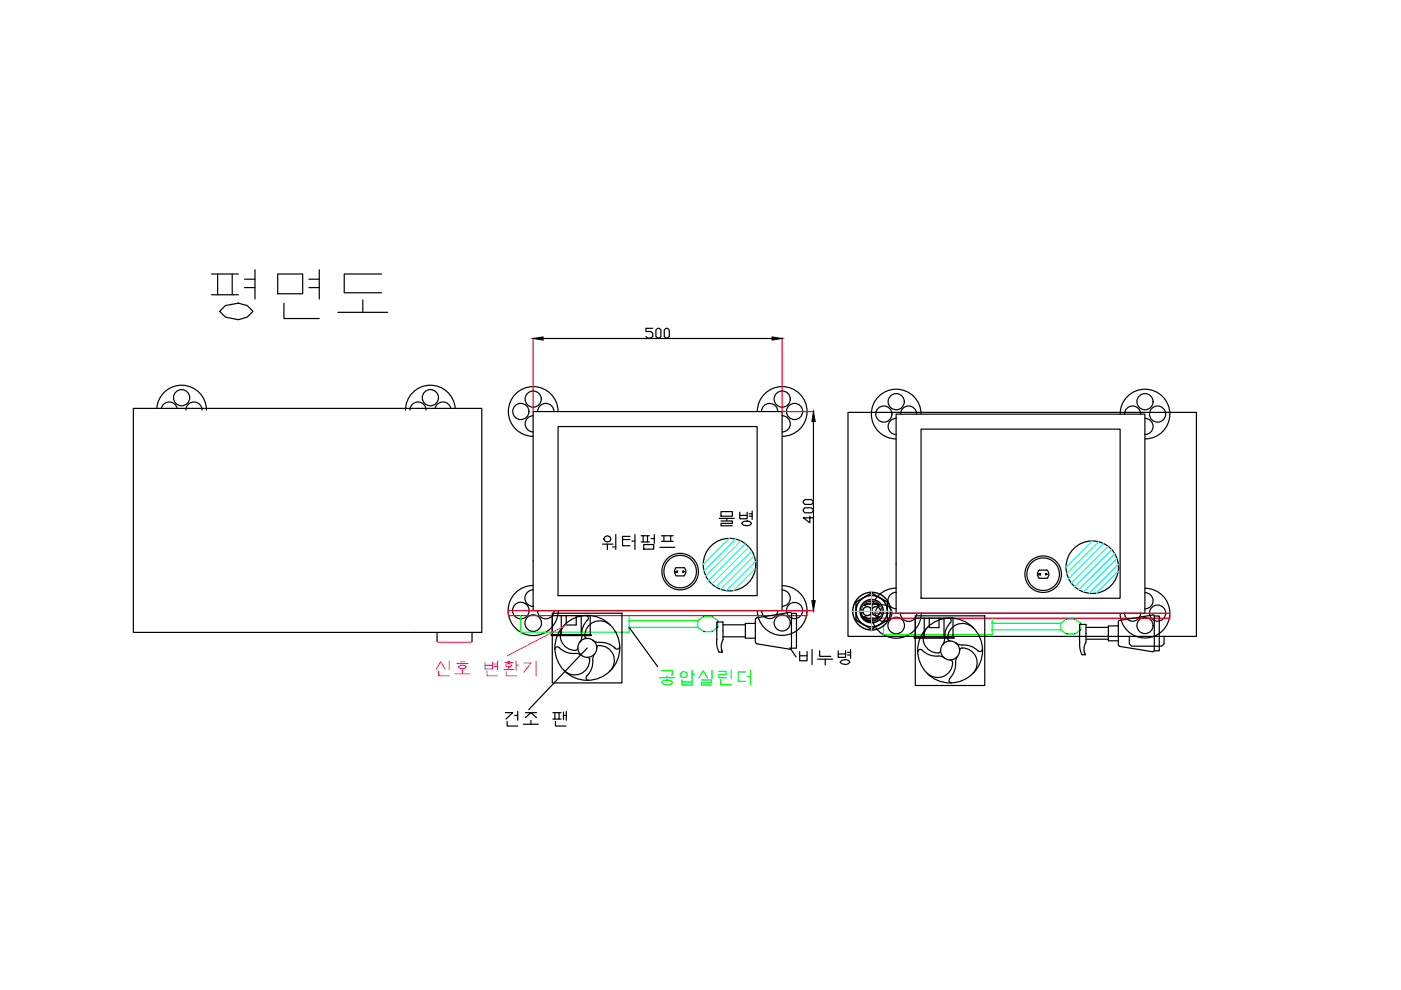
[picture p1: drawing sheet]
<svg xmlns="http://www.w3.org/2000/svg" width="297mm" height="210mm" viewBox="0 0 297 210" stroke-linecap="round" stroke-linejoin="round" font-family="sans-serif">
<defs><g id="words">
<text font-size="15.9" x="43.7" y="69.1">평면도</text>
<g font-size="6.6">
<text x="126.6" y="117.8">워터펌프</text>
<text x="168.3" y="142.2">비누병</text>
<text x="105.8" y="155.2">건조 팬</text>
</g>
<text font-size="6.6" fill="#f0f" x="91.4" y="144.6">신호 변환기</text>
<text font-size="6.6" fill="#0f0" x="138.6" y="146.4">공압실린더</text>
<text font-size="6.2" x="151.3" y="112.5">물병</text>
<g font-size="5.3">
<text x="135.8" y="73">500</text>
<text x="173.2" y="112.2" transform="rotate(-90 173.2 112.2)">400</text>
</g>
</g></defs>
<!-- layer: 0 -->
<g fill="none" stroke="#000" stroke-width=".25">
<path d="M115.1 71.8h48.6M28.3 86.6h73.9v47.5h-73.9zM33.2 86.6a5.3 5.3 0 0 1 5.5-4.9 5.3 5.3 0 0 1 5.1 5.2M34.2 86.6a1.71 1.71 0 0 1 1.7-1.4 1.71 1.71 0 0 1 1.7 1.4M39.4 86.9a1.71 1.71 0 0 1 1.7-1.7 1.71 1.71 0 0 1 1.7 1.7M86.9 86.9a1.71 1.71 0 0 1 1.7-1.7 1.71 1.71 0 0 1 1.7 1.7M92.2 86.6a1.71 1.71 0 0 1 1.7-1.4 1.71 1.71 0 0 1 1.7 1.4M96.5 86.6a5.3 5.3 0 0 0-5.4-4.9 5.3 5.3 0 0 0-5.1 5.2M113 87.3h52.8v42.2h-52.8zM113.1 88.2a1.71 1.71 0 0 0-1.8 1.7 1.71 1.71 0 0 0 1.8 1.7M114 87.2a1.71 1.71 0 0 1 1.7-1.7 1.71 1.71 0 0 1 1.7 1.7M118.3 87.2a5.3 5.3 0 0 0-5.2-5.2 5.3 5.3 0 0 0-5.3 5.2 5.3 5.3 0 0 0 5.3 5.3"/>
<path d="M118.3 90.4h42.2v35.9h-42.2zM160.6 87.2a5.3 5.3 0 0 1 5.2-5.2 5.3 5.3 0 0 1 5.3 5.2 5.3 5.3 0 0 1-5.3 5.3M161.5 87.2a1.71 1.71 0 0 1 1.7-1.7 1.71 1.71 0 0 1 1.7 1.7M165.8 88.2a1.71 1.71 0 0 1 1.8 1.7 1.71 1.71 0 0 1-1.8 1.7M172.5 89.4v38M179.8 87.4h73.9v47.5h-73.9zM190 87.8h52.7v42.2h-52.7zM190 88.7a1.71 1.71 0 0 0-1.7 1.7 1.71 1.71 0 0 0 1.7 1.7M190.9 87.8a1.71 1.71 0 0 1 1.7-1.7 1.71 1.71 0 0 1 1.8 1.7M195.3 87.8a5.3 5.3 0 0 0-5.3-5.3 5.3 5.3 0 0 0-5.3 5.3 5.3 5.3 0 0 0 5.3 5.3M195.3 91h42.2v35.8h-42.2zM237.5 87.8a5.3 5.3 0 0 1 5.3-5.3 5.3 5.3 0 0 1 5.2 5.3 5.3 5.3 0 0 1-5.2 5.3"/>
<path d="M238.4 87.8a1.71 1.71 0 0 1 1.7-1.7 1.71 1.71 0 0 1 1.8 1.7M242.8 88.7a1.71 1.71 0 0 1 1.7 1.7 1.71 1.71 0 0 1-1.7 1.7M92.7 134.1v1.9M100.1 134.1v1.9M113.1 124.1a5.3 5.3 0 0 0-5.4 5.3 5.3 5.3 0 0 0 5.4 5.4 5.3 5.3 0 0 0 5.3-5.4M113.1 125.1a1.76 1.76 0 0 0-1.8 1.7 1.76 1.76 0 0 0 1.8 1.8M114 129.4a1.76 1.76 0 0 0 1.7 1.8 1.76 1.76 0 0 0 1.8-1.8M116.9 134.5h8.4v.3h-8.4zM117.1 130h14.8v14.8h-14.8zM117.1 134.5v-4h8v4M118.6 137.3a5.1 5.1 0 0 0 4 1.3l.7 .3M118.6 137.4a.53 .53 0 0 0-.6-.2 .53 .53 0 0 0-.4 .5"/>
<path d="M119 130.5v4M119.7 132.5a3.1 3.1 0 0 0-.6 3.6 3.1 3.1 0 0 0 3.2 1.7l.2-.4M120.1 130.5v2h2.1v-2M123 136.1h.1M123.2 130.5v4M123.3 138.9h.1M124 134.9l.3 .4 .2 .1M124.2 130.5a.53 .53 0 0 1 .5 .4 .53 .53 0 0 1-.2 .6M124.5 137.4l-12.4 13.1M124.5 139.4h.3l.3 .5M124.6 131.4a5.1 5.1 0 0 0-1.3 4.1l-.4 .7M125 139.9a3.2 3.2 0 0 1-1.9 3 3.2 3.2 0 0 1-3.5-.7"/>
<path d="M125.7 135.8h.1M125.7 135.8l.7 .3 .7 .1M125.8 135.8h-.1M126 138.6h.1M126.1 138.6l-.3 .6-.1 .8a4.2 4.2 0 0 1-1.3 3.3M127 136.8l-.4 .3-.1 .3M127 136.9a3.2 3.2 0 0 1 3 1.9 3.2 3.2 0 0 1-.7 3.5M127.1 136.2a4.2 4.2 0 0 1 3.3 1.2 .53 .53 0 0 0 .6 .2 .53 .53 0 0 0 .4-.5M129.4 132.6a3.2 3.2 0 0 0-3.5-.7 3.2 3.2 0 0 0-1.9 2.9M133.4 133l6 8.4M143.2 121.2h.2M143.3 121.1v.3"/>
<path d="M143.4 120.3a1.21 1.21 0 0 0 0 1.8M143.4 122.1h1.6M143.4 120.4h1.6M143.5 121.1h.1v.3h-.1zM144.8 121.1h.1v.3h-.1zM145 121.2h.2M145 120.3a1.21 1.21 0 0 1 0 1.8M149.2 133.8l.1 .1M149.3 130.7h-.1M150.9 130.7h.1M151 133.8l-.1 .1M152.1 131.5l.1 .2"/>
<path d="M152.2 132.9l-.1 .1M153 137.7l.2 .6h-.8M153.3 135.6v-3.7h-1.3l-.1 4.6 .5 1.8M153.3 135h4.7M153.3 132.5h4.7M153.3 135.6l-.4 1.3 .3 1.4M160.1 131.3v4.9M160.1 132.2h-2.1v3.1h2.1M160.2 136.1l.3 .4M160.4 136.5l7 1.1M160.5 131l-.3 .3M161.5 129.4a1.71 1.71 0 0 0 1.7 1.8 1.71 1.71 0 0 0 1.7-1.8"/>
<path d="M165.8 124.2a5.3 5.3 0 0 1 5.3 5.2 5.3 5.3 0 0 1-5.3 5.3 5.3 5.3 0 0 1-5.2-5.3M165.8 125.1a1.71 1.71 0 0 1 1.8 1.7 1.71 1.71 0 0 1-1.8 1.7M167.4 129.9l-7 1.1M167.4 129.8l.3 .1 .1 .2v7.2M167.8 130.1h1.1v7.3h-1.1M190 124.7a5.3 5.3 0 0 0-5.3 5.3 5.3 5.3 0 0 0 5.3 5.3 5.3 5.3 0 0 0 5.3-5.3M190 125.6a1.76 1.76 0 0 0-1.7 1.7 1.76 1.76 0 0 0 1.7 1.8M190.9 130a1.76 1.76 0 0 0 1.7 1.8 1.76 1.76 0 0 0 1.8-1.8M193.8 135.1h8.5v.2h-8.5zM194.1 130.6h14.7v14.7h-14.7zM194.1 135.1v-4h8v4M195.5 137.9a4.2 4.2 0 0 0 3.3 1.2"/>
<path d="M195.6 137.9a.53 .53 0 0 0-.6-.2 .53 .53 0 0 0-.4 .5M196 131.1v4M196.7 133a3.1 3.1 0 0 0-.7 3.6 3.1 3.1 0 0 0 3.2 1.8l.2-.5M197 131.1v2h2.1v-2M198.8 139.1l.8 .1 .6 .3M199.9 136.6h.1M200.2 131.1v4M200.2 139.5h.1M200.3 135.3l-.1 .7-.3 .7M201.1 131.1a.53 .53 0 0 1 .6 .3 .53 .53 0 0 1-.3 .6M201.4 139.9l.3 .1 .3 .4M201.5 132a4.2 4.2 0 0 0-1.2 3.3"/>
<path d="M202.7 136.3h.1M202.7 136.3l.6 .4h.8M203 139.2h.1M203 139.1l-.3 .7-.1 .7M203.5 137.9v-.2a1.26 1.26 0 0 1 1.7-.1 3.2 3.2 0 0 1 1 5.2M204 136.8a4.2 4.2 0 0 1 3.4 1.2M206.3 133.1a3.1 3.1 0 0 0-3.6-.6 3.1 3.1 0 0 0-1.7 3.1l.4 .3M208.3 137.6a.53 .53 0 0 1-.4 .5 .53 .53 0 0 1-.6-.2M220.1 121.8h.2M220.2 121.6v.3M220.4 121.6h.2v.3h-.2zM221.7 121.6h.1v.3h-.1z"/>
<path d="M222 120.9h-1.7a1.21 1.21 0 0 0 0 1.7h1.7M222 121.8h.2M222 120.9a1.21 1.21 0 0 1 0 1.7M226.1 134.3l.2 .1M226.3 131.2l-.2 .1M227.8 131.2l.1 .1M227.9 134.3l-.1 .1M228.9 136.2v-3.8h1.4l-.1 3.7-.4 1.4 .3 1.3M228.9 136.1l.1 1.4 .4 1.3h.7l-.2-.6M229 132l.1 .2M229.1 133.4l-.1 .2M230.3 135.5h4.7"/>
<path d="M230.3 133h4.7M237.1 132.7h-2.1v3.2h2.1M237.4 137l7 1.2M237.4 131.5l-.3 .3v4.9l.3 .3M238.4 130a1.71 1.71 0 0 0 1.7 1.7 1.71 1.71 0 0 0 1.8-1.7M239.4 134.9v1.6l.5 .5h6.4l.5-.5v-1.6M242.8 124.7a5.3 5.3 0 0 1 5.2 5.3 5.3 5.3 0 0 1-5.2 5.3 5.3 5.3 0 0 1-5.3-5.3M242.8 125.7a1.71 1.71 0 0 1 1.7 1.7 1.71 1.71 0 0 1-1.7 1.7M244.4 130.4l-7 1.1M244.4 130.4h.3l.1 .3M244.7 130.6h1.1v7.4h-1.1M244.7 130.7v7.2"/>
<path d="M244.8 137.8l-.1 .3h-.3M124.5 143.3a.53 .53 0 0 0-.2 .6 .53 .53 0 0 0 .5 .3M201.4 143.8a.53 .53 0 0 0-.2 .6 .53 .53 0 0 0 .6 .4M202 140.4a3.2 3.2 0 0 1-2 3 3.2 3.2 0 0 1-3.4-.7M202.6 140.5a4.2 4.2 0 0 1-1.3 3.3"/>
<circle cx="38.5" cy="84.3" r="1.71"/>
<circle cx="91.2" cy="84.3" r="1.71"/>
<circle cx="110.4" cy="87.2" r="1.71"/>
<circle cx="113.1" cy="84.6" r="1.71"/>
<circle cx="165.8" cy="84.6" r="1.71"/>
<circle cx="168.5" cy="87.2" r="1.71"/>
<circle cx="187.4" cy="87.8" r="1.71"/>
<circle cx="190" cy="85.2" r="1.71"/>
<circle cx="242.8" cy="85.2" r="1.71"/>
<circle cx="245.4" cy="87.8" r="1.71"/>
<circle cx="154.7" cy="119.7" r="5.6"/>
<circle cx="110.4" cy="129.4" r="1.76"/>
<circle cx="113.1" cy="132.1" r="1.76"/>
<circle cx="124.5" cy="137.4" r="6.9"/>
<circle cx="124.5" cy="137.4" r="2.01"/>
<circle cx="144.2" cy="121.2" r="3.9"/>
<circle cx="144.2" cy="121.2" r="3.5"/>
<circle cx="165.8" cy="132.1" r="1.71"/>
<circle cx="168.5" cy="129.4" r="1.71"/>
<circle cx="187.3" cy="130" r="1.76"/>
<circle cx="190" cy="132.6" r="1.76"/>
<circle cx="201.4" cy="137.9" r="6.9"/>
<circle cx="201.4" cy="137.9" r="2.01"/>
<circle cx="221.2" cy="121.7" r="3.9"/>
<circle cx="221.2" cy="121.7" r="3.5"/>
<circle cx="231.6" cy="120.3" r="5.6"/>
<circle cx="242.8" cy="132.6" r="1.71"/>
<circle cx="245.4" cy="130" r="1.71"/>
</g>
<path d="M107.8 129.5h63.3v1h-63.3zM184.7 130h63.3v1.1h-63.3z" fill="none" stroke="#f00" stroke-width=".25"/>
<g fill="none" stroke="#0f0" stroke-width=".25">
<path d="M110.4 130.5v3.5h23v-3.5M133.4 133h14.6M133.4 131.6h14.6M148 131.6v1.4M148 133l1.2 .9M149.2 130.7l-1.2 .9M149.3 130.7h1.5M149.3 133.9h1.5M151 130.7l1.1 .8M152.1 133.1l-1.1 .8M152.2 131.7v1.2M187.3 131.1v3.5h23.1v-3.5"/>
<path d="M210.4 133.5h14.5M210.4 132.1h14.5M224.9 132.1v1.4M224.9 133.5l1.2 .9M226.1 131.2l-1.2 .9M226.2 131.2h1.6M226.2 134.4h1.6M227.9 131.2l1.1 .9M229 133.6l-1.1 .8M229.1 132.2v1.2"/>
</g>
<!-- layer: 0 -->
<g fill="none" stroke="#0ff" stroke-width=".25">
<path d="M154.6 114.1l-5.5 5.6M156 114.3l-6.8 6.7M157.1 114.7l-7.5 7.4M158 115.3l-7.8 7.8M158.7 116l-7.8 7.8M159.4 116.9l-7.6 7.6M159.9 117.9l-7.1 7.1M160.1 119.1l-6.1 6.1M231.6 114.7l-5.6 5.6M232.9 114.9l-6.7 6.7M234 115.2l-7.4 7.5M234.9 115.8l-7.8 7.8"/>
<path d="M235.7 116.6l-7.9 7.8M236.3 117.4l-7.6 7.6M236.8 118.4l-7.1 7.1M237.1 119.6l-6.2 6.2M160.1 120.6l-4.6 4.6M237.1 121.1l-4.6 4.6"/>
</g>
<!-- layer: signal_generator -->
<path d="M120.1 132.5l-12.5 6.5" fill="none" stroke="#f0f" stroke-width=".25"/>
<!-- layer: yellow -->
<path d="M92.7 136l.2 .2h7l.2-.2" fill="none" stroke="#ff7f00" stroke-width=".25"/>
<!-- layer: Z_OM_OUTLINE -->
<g fill="none" stroke="#000" stroke-width=".3">
<path d="M181.5 127.6l3.3-1.9 3.3 1.9v3.9l-3.3 1.9-3.3-1.9zM182.9 130.8l.6 .1M182.9 128.3a2.25 2.25 0 0 0 1.1 3.4M182.9 130.9h.6zM182.9 128.3h.6zM182.9 128.3h.1M183 129.3a.94 .94 0 0 0 .4 1.1 .94 .94 0 0 0 1.2-.3M183 130.9l1 .8M183.5 128.3h-.6M183.5 130.9l.3 .3M183.5 130.9l.3 .2M183.5 130.8l.4 .3"/>
<path d="M183.8 131.2h2M183.8 128h2l.3 .3M183.8 127.9h2M183.8 127.9v.1M183.8 128l-.3 .2M183.8 128l-.3 .3M183.9 128.1l-.4 .2M184 127.4a2.31 2.31 0 0 0-1.5 2.2 2.31 2.31 0 0 0 1.5 2.1M184 131.6l1.5 .1zM184 127.4l1.5 .1zM184 127.4h1.5M184 131.7l1.6 .1"/>
<path d="M184 127.4l-1.1 .9M184 127.5l-1 .7M184.6 129a.95 .95 0 0 0-1.6 .3M184.7 129v1.1M184.9 129v1.1M185 129a.95 .95 0 0 1 1.6 .3M185.6 127.5l1 .7M185.6 127.4l1.1 .9M185.6 127.4a2.31 2.31 0 0 1 1.5 2.2 2.31 2.31 0 0 1-1.5 2.1M185.8 127.9l-2 .1M185.8 128.1l.3 .2M185.8 128l.3 .2"/>
<path d="M186.1 128.3h.6a2.26 2.26 0 0 1 0 2.5M186.1 130.9h.1M186.1 130.9h.5M186.1 128.3h.1M186.1 130.8l-.3 .3M186.1 130.9l-.3 .2M186.1 130.9l-.3 .3M186.1 128.2l.5 .1h-.5M186.1 128.2v.1M186.6 130.9l-1 .8M186.6 129.3a.94 .94 0 0 1-.4 1.1 .94 .94 0 0 1-1.2-.3M186.6 130.9h.1"/>
<path d="M186.6 130.9h-.5M186.7 128.3h.1M186.7 130.8l-.6 .1M186.7 130.8l-1.1 1"/>
<circle cx="184.8" cy="129.6" r="4"/>
<circle cx="184.8" cy="129.6" r="2.48"/>
<circle cx="184.8" cy="129.6" r="3.3"/>
</g>
<!-- layer: Z_OM_THIN_LINE -->
<path d="M182.5 129.9a2.35 2.35 0 0 1 2.1-2.7 2.35 2.35 0 0 1 2.6 2.3 2.35 2.35 0 0 1-2.4 2.4" fill="none" stroke="#ff0" stroke-width=".21"/>
<!-- layer: Z_OM_CENTER -->
<path d="M180.5 129.6h4.3v4.3M184.8 125.3v4.3h4.3" fill="none" stroke="#0ff" stroke-width=".21"/>
<!-- layer: 0 -->
<path d="M113 71.6v15.6M165.8 71.6v15.6M165.9 87.3h6.7M165.9 129.5h6.7" fill="none" stroke="#f00" stroke-width=".25"/>
<path d="M113 71.8l2.1-.4v.7zM163.7 71.4l2.1 .4-2.1 .3zM172.5 87.3l.3 2.1h-.7zM172.1 127.4h.7l-.3 2.1z" fill="#000" stroke="#000" stroke-width=".21"/>
<use href="#words"/>
</svg>
